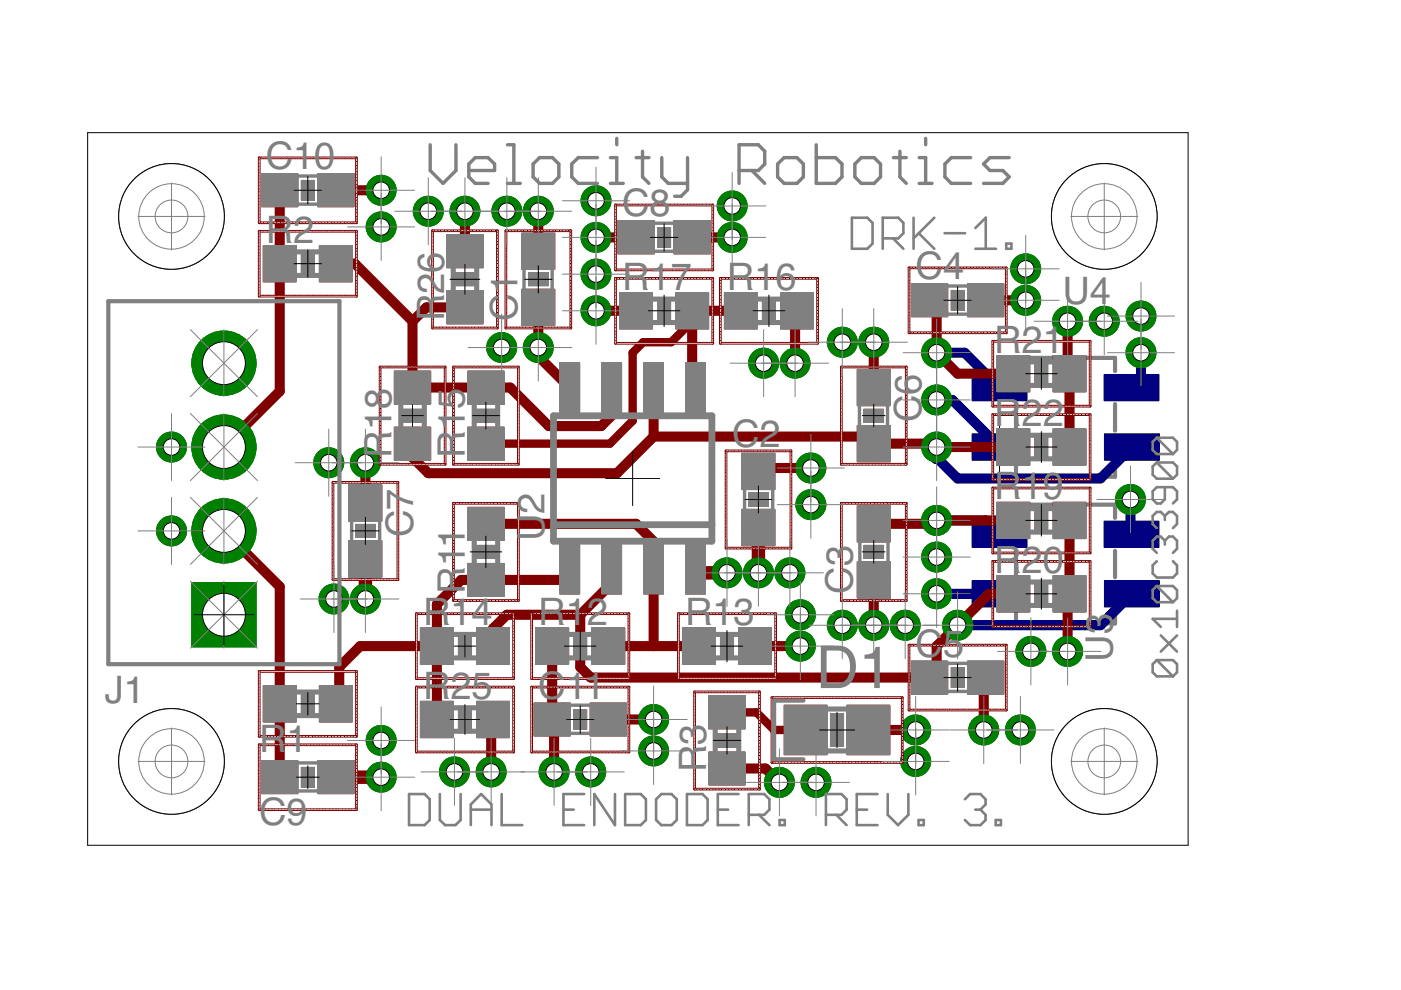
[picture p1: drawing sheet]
<svg xmlns="http://www.w3.org/2000/svg" width="297mm" height="210mm" viewBox="0 0 297 210" stroke-linecap="round" stroke-linejoin="round" font-family="sans-serif">
<defs><g id="words">
<text font-size="12.6" fill="#808080" x="173" y="145.9">D1</text>
<g font-size="8" fill="#808080">
<text x="56.4" y="35.9">C10</text>
<text x="131.9" y="45.9">C8</text>
<text x="56.4" y="51.5">R2</text>
<text x="194.1" y="59.2">C4</text>
<text x="131.9" y="61.5">R17</text>
<text x="154.1" y="61.5">R16</text>
<text x="225.2" y="64.4">U4</text>
<text x="94.1" y="68.1" transform="rotate(-90 94.1 68.1)">R26</text>
<text x="109.7" y="68.1" transform="rotate(-90 109.7 68.1)">C1</text>
<text x="210.8" y="74.8">R21</text>
<text x="195.4" y="83.7" transform="rotate(-90 195.4 83.7)">6</text>
<text x="195.4" y="89.5" transform="rotate(-90 195.4 89.5)">C</text>
<text x="155.2" y="94.8">C2</text>
<text x="210.8" y="90.3">R</text>
<text x="216.6" y="90.3">22</text>
<text x="83" y="97" transform="rotate(-90 83 97)">R18</text>
<text x="98.6" y="97" transform="rotate(-90 98.6 97)">R15</text>
<text x="210.8" y="105.9">R19</text>
<text x="87.6" y="114" transform="rotate(-90 87.6 114)">C7</text>
<text x="115.5" y="109" transform="rotate(-90 115.5 109)">2</text>
<text x="115.5" y="114.8" transform="rotate(-90 115.5 114.8)">U</text>
<text x="98.6" y="125.9" transform="rotate(-90 98.6 125.9)">R11</text>
<text x="180.8" y="125.9" transform="rotate(-90 180.8 125.9)">C3</text>
<text x="210.8" y="121.4">R</text>
<text x="216.6" y="121.4">20</text>
<text x="89.7" y="132.6">R14</text>
<text x="114.1" y="132.6">R1</text>
<text x="124.4" y="132.6">2</text>
<text x="145.2" y="132.6">R13</text>
<text x="194.1" y="139.2">C</text>
<text x="199.9" y="139.2">5</text>
<text x="235.9" y="140.3" transform="rotate(-90 235.9 140.3)">U3</text>
<text x="22.3" y="149">J1</text>
<text x="89.7" y="148.1">R25</text>
<text x="114.1" y="148.1">C11</text>
<text x="55" y="159.4">R</text>
<text x="60.8" y="159.4">1</text>
<text x="149.7" y="163.7" transform="rotate(-90 149.7 163.7)">R3</text>
<text x="55" y="174.9">C9</text>
</g>
</g></defs>
<path d="M206.2 94.8h11.5M211.9 89v11.5M208 125.9h7.8M211.9 122v7.8" fill="none" stroke="#000" stroke-width=".21"/>
<path d="M215.4 78.7l2.8-2.8h18.2v2.8M215.4 85.7v5.6M215.4 98.3v2.8h21v-2.8M236.4 85.7v5.6M215.4 116.8v5.6M215.4 109.8l2.8-2.8h18.2v2.8M236.4 116.8v5.6M215.4 129.4v2.8h21v-2.8" fill="none" stroke="#808080" stroke-width=".89"/>
<g fill="#808080" stroke="#808080" stroke-width=".21">
<path d="M206.1 123.1h11.6v5.6h-11.6z"/>
<path d="M234.2 123.1h11.6v5.6h-11.6z"/>
<path d="M234.1 110.5h11.6v5.6h-11.6z"/>
<path d="M206.1 110.5h11.6v5.6h-11.6z"/>
<path d="M206.1 92h11.6v5.6h-11.6z"/>
<path d="M234.2 92h11.6v5.6h-11.6z"/>
<path d="M234.1 79.4h11.6v5.6h-11.6z"/>
<path d="M206.1 79.4h11.6v5.6h-11.6z"/>
</g>
<g fill="#000080" stroke="#000080" stroke-width=".21">
<path d="M206.1 123.1h11.6v5.6h-11.6z"/>
<path d="M234.2 123.1h11.6v5.6h-11.6z"/>
<path d="M234.1 110.5h11.6v5.6h-11.6z"/>
<path d="M206.1 110.5h11.6v5.6h-11.6z"/>
<path d="M206.1 92h11.6v5.6h-11.6z"/>
<path d="M234.2 92h11.6v5.6h-11.6z"/>
<path d="M234.1 79.4h11.6v5.6h-11.6z"/>
<path d="M206.1 79.4h11.6v5.6h-11.6z"/>
</g>
<path d="M198.6 74.8h5.9l7.4 7.4M241.9 74.8v6.1l-1.1 1.1-.9 .2M198.6 84.8h3.3l10 10M240 94.8l-6.7 6.7h-30.3l-4.4-4.5M198.6 110.3h10.4l2.9 3M239.7 105.9v7.2l.2 .2M198.6 125.9h13.3M240 125.9l-6.7 6.7h-30.3" fill="none" stroke="#000080" stroke-width="2.1"/>
<path d="M198.6 94.8v2.2" fill="none" stroke="#000080" stroke-width="2.9"/>
<path d="M40.7 123.5h13.6v13.7h-13.6z" fill="#008000" stroke="#008000" stroke-width=".21"/>
<circle cx="47.5" cy="130.3" r="4.6" fill="#fff" stroke="#000" stroke-width=".21"/>
<circle cx="47.5" cy="112.6" r="6.8" fill="#008000" stroke="#008000" stroke-width=".21"/>
<circle cx="47.5" cy="112.6" r="4.6" fill="#fff" stroke="#000" stroke-width=".21"/>
<circle cx="47.5" cy="94.8" r="6.8" fill="#008000" stroke="#008000" stroke-width=".21"/>
<circle cx="47.5" cy="94.8" r="4.6" fill="#fff" stroke="#000" stroke-width=".21"/>
<circle cx="47.5" cy="77" r="6.8" fill="#008000" stroke="#008000" stroke-width=".21"/>
<circle cx="47.5" cy="77" r="4.6" fill="#fff" stroke="#000" stroke-width=".21"/>
<circle cx="217.5" cy="63.7" r="3.2" fill="#008000" stroke="#008000" stroke-width=".21"/>
<circle cx="217.5" cy="63.7" r="1.76" fill="#fff" stroke="#000" stroke-width=".21"/>
<circle cx="185.3" cy="72.6" r="3.2" fill="#008000" stroke="#008000" stroke-width=".21"/>
<circle cx="185.3" cy="72.6" r="1.76" fill="#fff" stroke="#000" stroke-width=".21"/>
<circle cx="185.3" cy="132.6" r="3.2" fill="#008000" stroke="#008000" stroke-width=".21"/>
<circle cx="185.3" cy="132.6" r="1.76" fill="#fff" stroke="#000" stroke-width=".21"/>
<circle cx="208.6" cy="154.8" r="3.2" fill="#008000" stroke="#008000" stroke-width=".21"/>
<circle cx="208.6" cy="154.8" r="1.76" fill="#fff" stroke="#000" stroke-width=".21"/>
<circle cx="169.7" cy="137" r="3.2" fill="#008000" stroke="#008000" stroke-width=".21"/>
<circle cx="169.7" cy="137" r="1.76" fill="#fff" stroke="#000" stroke-width=".21"/>
<circle cx="168.6" cy="77" r="3.2" fill="#008000" stroke="#008000" stroke-width=".21"/>
<circle cx="168.6" cy="77" r="1.76" fill="#fff" stroke="#000" stroke-width=".21"/>
<circle cx="114.1" cy="44.8" r="3.2" fill="#008000" stroke="#008000" stroke-width=".21"/>
<circle cx="114.1" cy="44.8" r="1.76" fill="#fff" stroke="#000" stroke-width=".21"/>
<circle cx="77.5" cy="127" r="3.2" fill="#008000" stroke="#008000" stroke-width=".21"/>
<circle cx="77.5" cy="127" r="1.76" fill="#fff" stroke="#000" stroke-width=".21"/>
<circle cx="155.2" cy="50.3" r="3.2" fill="#008000" stroke="#008000" stroke-width=".21"/>
<circle cx="155.2" cy="50.3" r="1.76" fill="#fff" stroke="#000" stroke-width=".21"/>
<circle cx="154.1" cy="121.5" r="3.2" fill="#008000" stroke="#008000" stroke-width=".21"/>
<circle cx="154.1" cy="121.5" r="1.76" fill="#fff" stroke="#000" stroke-width=".21"/>
<circle cx="160.8" cy="121.5" r="3.2" fill="#008000" stroke="#008000" stroke-width=".21"/>
<circle cx="160.8" cy="121.5" r="1.76" fill="#fff" stroke="#000" stroke-width=".21"/>
<circle cx="161.9" cy="77" r="3.2" fill="#008000" stroke="#008000" stroke-width=".21"/>
<circle cx="161.9" cy="77" r="1.76" fill="#fff" stroke="#000" stroke-width=".21"/>
<circle cx="178.6" cy="72.6" r="3.2" fill="#008000" stroke="#008000" stroke-width=".21"/>
<circle cx="178.6" cy="72.6" r="1.76" fill="#fff" stroke="#000" stroke-width=".21"/>
<circle cx="169.7" cy="130.3" r="3.2" fill="#008000" stroke="#008000" stroke-width=".21"/>
<circle cx="169.7" cy="130.3" r="1.76" fill="#fff" stroke="#000" stroke-width=".21"/>
<circle cx="178.6" cy="132.6" r="3.2" fill="#008000" stroke="#008000" stroke-width=".21"/>
<circle cx="178.6" cy="132.6" r="1.76" fill="#fff" stroke="#000" stroke-width=".21"/>
<circle cx="70.8" cy="127" r="3.2" fill="#008000" stroke="#008000" stroke-width=".21"/>
<circle cx="70.8" cy="127" r="1.76" fill="#fff" stroke="#000" stroke-width=".21"/>
<circle cx="107.5" cy="44.8" r="3.2" fill="#008000" stroke="#008000" stroke-width=".21"/>
<circle cx="107.5" cy="44.8" r="1.76" fill="#fff" stroke="#000" stroke-width=".21"/>
<circle cx="155.2" cy="43.7" r="3.2" fill="#008000" stroke="#008000" stroke-width=".21"/>
<circle cx="155.2" cy="43.7" r="1.76" fill="#fff" stroke="#000" stroke-width=".21"/>
<circle cx="217.5" cy="57" r="3.2" fill="#008000" stroke="#008000" stroke-width=".21"/>
<circle cx="217.5" cy="57" r="1.76" fill="#fff" stroke="#000" stroke-width=".21"/>
<circle cx="167.5" cy="121.5" r="3.2" fill="#008000" stroke="#008000" stroke-width=".21"/>
<circle cx="167.5" cy="121.5" r="1.76" fill="#fff" stroke="#000" stroke-width=".21"/>
<circle cx="198.6" cy="84.8" r="3.2" fill="#008000" stroke="#008000" stroke-width=".21"/>
<circle cx="198.6" cy="84.8" r="1.76" fill="#fff" stroke="#000" stroke-width=".21"/>
<circle cx="198.6" cy="125.9" r="3.2" fill="#008000" stroke="#008000" stroke-width=".21"/>
<circle cx="198.6" cy="125.9" r="1.76" fill="#fff" stroke="#000" stroke-width=".21"/>
<circle cx="191.9" cy="132.6" r="3.2" fill="#008000" stroke="#008000" stroke-width=".21"/>
<circle cx="191.9" cy="132.6" r="1.76" fill="#fff" stroke="#000" stroke-width=".21"/>
<circle cx="80.8" cy="164.8" r="3.2" fill="#008000" stroke="#008000" stroke-width=".21"/>
<circle cx="80.8" cy="164.8" r="1.76" fill="#fff" stroke="#000" stroke-width=".21"/>
<circle cx="80.8" cy="157" r="3.2" fill="#008000" stroke="#008000" stroke-width=".21"/>
<circle cx="80.8" cy="157" r="1.76" fill="#fff" stroke="#000" stroke-width=".21"/>
<circle cx="80.8" cy="40.3" r="3.2" fill="#008000" stroke="#008000" stroke-width=".21"/>
<circle cx="80.8" cy="40.3" r="1.76" fill="#fff" stroke="#000" stroke-width=".21"/>
<circle cx="80.8" cy="48.1" r="3.2" fill="#008000" stroke="#008000" stroke-width=".21"/>
<circle cx="80.8" cy="48.1" r="1.76" fill="#fff" stroke="#000" stroke-width=".21"/>
<circle cx="138.6" cy="152.5" r="3.2" fill="#008000" stroke="#008000" stroke-width=".21"/>
<circle cx="138.6" cy="152.5" r="1.76" fill="#fff" stroke="#000" stroke-width=".21"/>
<circle cx="138.6" cy="159.2" r="3.2" fill="#008000" stroke="#008000" stroke-width=".21"/>
<circle cx="138.6" cy="159.2" r="1.76" fill="#fff" stroke="#000" stroke-width=".21"/>
<circle cx="194.1" cy="154.8" r="3.2" fill="#008000" stroke="#008000" stroke-width=".21"/>
<circle cx="194.1" cy="154.8" r="1.76" fill="#fff" stroke="#000" stroke-width=".21"/>
<circle cx="194.1" cy="161.4" r="3.2" fill="#008000" stroke="#008000" stroke-width=".21"/>
<circle cx="194.1" cy="161.4" r="1.76" fill="#fff" stroke="#000" stroke-width=".21"/>
<circle cx="216.3" cy="154.8" r="3.2" fill="#008000" stroke="#008000" stroke-width=".21"/>
<circle cx="216.3" cy="154.8" r="1.76" fill="#fff" stroke="#000" stroke-width=".21"/>
<circle cx="171.9" cy="107" r="3.2" fill="#008000" stroke="#008000" stroke-width=".21"/>
<circle cx="171.9" cy="107" r="1.76" fill="#fff" stroke="#000" stroke-width=".21"/>
<circle cx="69.7" cy="98.1" r="3.2" fill="#008000" stroke="#008000" stroke-width=".21"/>
<circle cx="69.7" cy="98.1" r="1.76" fill="#fff" stroke="#000" stroke-width=".21"/>
<circle cx="36.4" cy="112.6" r="3.2" fill="#008000" stroke="#008000" stroke-width=".21"/>
<circle cx="36.4" cy="112.6" r="1.76" fill="#fff" stroke="#000" stroke-width=".21"/>
<circle cx="36.4" cy="94.8" r="3.2" fill="#008000" stroke="#008000" stroke-width=".21"/>
<circle cx="36.4" cy="94.8" r="1.76" fill="#fff" stroke="#000" stroke-width=".21"/>
<circle cx="241.9" cy="74.8" r="3.2" fill="#008000" stroke="#008000" stroke-width=".21"/>
<circle cx="241.9" cy="74.8" r="1.76" fill="#fff" stroke="#000" stroke-width=".21"/>
<circle cx="241.9" cy="67" r="3.2" fill="#008000" stroke="#008000" stroke-width=".21"/>
<circle cx="241.9" cy="67" r="1.76" fill="#fff" stroke="#000" stroke-width=".21"/>
<circle cx="234.1" cy="68.1" r="3.2" fill="#008000" stroke="#008000" stroke-width=".21"/>
<circle cx="234.1" cy="68.1" r="1.76" fill="#fff" stroke="#000" stroke-width=".21"/>
<circle cx="218.6" cy="138.1" r="3.2" fill="#008000" stroke="#008000" stroke-width=".21"/>
<circle cx="218.6" cy="138.1" r="1.76" fill="#fff" stroke="#000" stroke-width=".21"/>
<circle cx="239.7" cy="105.9" r="3.2" fill="#008000" stroke="#008000" stroke-width=".21"/>
<circle cx="239.7" cy="105.9" r="1.76" fill="#fff" stroke="#000" stroke-width=".21"/>
<circle cx="96.4" cy="163.7" r="3.2" fill="#008000" stroke="#008000" stroke-width=".21"/>
<circle cx="96.4" cy="163.7" r="1.76" fill="#fff" stroke="#000" stroke-width=".21"/>
<circle cx="125.2" cy="163.7" r="3.2" fill="#008000" stroke="#008000" stroke-width=".21"/>
<circle cx="125.2" cy="163.7" r="1.76" fill="#fff" stroke="#000" stroke-width=".21"/>
<circle cx="173" cy="165.9" r="3.2" fill="#008000" stroke="#008000" stroke-width=".21"/>
<circle cx="173" cy="165.9" r="1.76" fill="#fff" stroke="#000" stroke-width=".21"/>
<circle cx="90.8" cy="44.8" r="3.2" fill="#008000" stroke="#008000" stroke-width=".21"/>
<circle cx="90.8" cy="44.8" r="1.76" fill="#fff" stroke="#000" stroke-width=".21"/>
<circle cx="106.4" cy="73.7" r="3.2" fill="#008000" stroke="#008000" stroke-width=".21"/>
<circle cx="106.4" cy="73.7" r="1.76" fill="#fff" stroke="#000" stroke-width=".21"/>
<circle cx="126.4" cy="58.1" r="3.2" fill="#008000" stroke="#008000" stroke-width=".21"/>
<circle cx="126.4" cy="58.1" r="1.76" fill="#fff" stroke="#000" stroke-width=".21"/>
<circle cx="126.4" cy="42.6" r="3.2" fill="#008000" stroke="#008000" stroke-width=".21"/>
<circle cx="126.4" cy="42.6" r="1.76" fill="#fff" stroke="#000" stroke-width=".21"/>
<circle cx="198.6" cy="118.1" r="3.2" fill="#008000" stroke="#008000" stroke-width=".21"/>
<circle cx="198.6" cy="118.1" r="1.76" fill="#fff" stroke="#000" stroke-width=".21"/>
<circle cx="198.6" cy="110.3" r="3.2" fill="#008000" stroke="#008000" stroke-width=".21"/>
<circle cx="198.6" cy="110.3" r="1.76" fill="#fff" stroke="#000" stroke-width=".21"/>
<circle cx="203" cy="132.6" r="3.2" fill="#008000" stroke="#008000" stroke-width=".21"/>
<circle cx="203" cy="132.6" r="1.76" fill="#fff" stroke="#000" stroke-width=".21"/>
<circle cx="198.6" cy="74.8" r="3.2" fill="#008000" stroke="#008000" stroke-width=".21"/>
<circle cx="198.6" cy="74.8" r="1.76" fill="#fff" stroke="#000" stroke-width=".21"/>
<circle cx="198.6" cy="94.8" r="3.2" fill="#008000" stroke="#008000" stroke-width=".21"/>
<circle cx="198.6" cy="94.8" r="1.76" fill="#fff" stroke="#000" stroke-width=".21"/>
<circle cx="171.9" cy="99.2" r="3.2" fill="#008000" stroke="#008000" stroke-width=".21"/>
<circle cx="171.9" cy="99.2" r="1.76" fill="#fff" stroke="#000" stroke-width=".21"/>
<circle cx="226.4" cy="68.1" r="3.2" fill="#008000" stroke="#008000" stroke-width=".21"/>
<circle cx="226.4" cy="68.1" r="1.76" fill="#fff" stroke="#000" stroke-width=".21"/>
<circle cx="226.4" cy="138.1" r="3.2" fill="#008000" stroke="#008000" stroke-width=".21"/>
<circle cx="226.4" cy="138.1" r="1.76" fill="#fff" stroke="#000" stroke-width=".21"/>
<circle cx="77.5" cy="98.1" r="3.2" fill="#008000" stroke="#008000" stroke-width=".21"/>
<circle cx="77.5" cy="98.1" r="1.76" fill="#fff" stroke="#000" stroke-width=".21"/>
<circle cx="104.1" cy="163.7" r="3.2" fill="#008000" stroke="#008000" stroke-width=".21"/>
<circle cx="104.1" cy="163.7" r="1.76" fill="#fff" stroke="#000" stroke-width=".21"/>
<circle cx="117.5" cy="163.7" r="3.2" fill="#008000" stroke="#008000" stroke-width=".21"/>
<circle cx="117.5" cy="163.7" r="1.76" fill="#fff" stroke="#000" stroke-width=".21"/>
<circle cx="165.2" cy="165.9" r="3.2" fill="#008000" stroke="#008000" stroke-width=".21"/>
<circle cx="165.2" cy="165.9" r="1.76" fill="#fff" stroke="#000" stroke-width=".21"/>
<circle cx="98.6" cy="44.8" r="3.2" fill="#008000" stroke="#008000" stroke-width=".21"/>
<circle cx="98.6" cy="44.8" r="1.76" fill="#fff" stroke="#000" stroke-width=".21"/>
<circle cx="114.1" cy="73.7" r="3.2" fill="#008000" stroke="#008000" stroke-width=".21"/>
<circle cx="114.1" cy="73.7" r="1.76" fill="#fff" stroke="#000" stroke-width=".21"/>
<circle cx="126.4" cy="65.9" r="3.2" fill="#008000" stroke="#008000" stroke-width=".21"/>
<circle cx="126.4" cy="65.9" r="1.76" fill="#fff" stroke="#000" stroke-width=".21"/>
<circle cx="126.4" cy="50.3" r="3.2" fill="#008000" stroke="#008000" stroke-width=".21"/>
<circle cx="126.4" cy="50.3" r="1.76" fill="#fff" stroke="#000" stroke-width=".21"/>
<g fill="#800000" stroke="#800000" stroke-width=".21">
<path d="M157.3 96.1h7v7.7h-7z"/>
<path d="M157.3 108h7v7.7h-7z"/>
<path d="M99.2 119.5h7.7v6.9h-7.7z"/>
<path d="M99.2 107.6h7.7v7h-7.7z"/>
<path d="M113.6 133.1h7v7.7h-7z"/>
<path d="M125.5 133.1h7v7.7h-7z"/>
<path d="M144.7 133.1h7v7.7h-7z"/>
<path d="M156.6 133.1h7v7.7h-7z"/>
<path d="M89.1 133.1h7v7.7h-7z"/>
<path d="M101 133.1h7v7.7h-7z"/>
<path d="M99.2 78.7h7.7v7h-7.7z"/>
<path d="M99.2 90.6h7.7v7h-7.7z"/>
<path d="M153.6 62h7v7.7h-7z"/>
<path d="M165.5 62h7v7.7h-7z"/>
<path d="M131.4 62h6.9v7.7h-6.9z"/>
<path d="M143.3 62h6.9v7.7h-6.9z"/>
<path d="M83.6 78.7h7.7v7h-7.7z"/>
<path d="M83.6 90.6h7.7v7h-7.7z"/>
<path d="M211.3 106.5h7v7.7h-7z"/>
<path d="M223.3 106.5h7v7.7h-7z"/>
<path d="M211.3 122h7v7.8h-7z"/>
<path d="M223.3 122h7v7.8h-7z"/>
<path d="M211.3 75.4h7v7.7h-7z"/>
<path d="M223.3 75.4h7v7.7h-7z"/>
<path d="M211.3 90.9h7v7.7h-7z"/>
<path d="M223.3 90.9h7v7.7h-7z"/>
<path d="M127.6 115.4h4.2v10.5h-4.2z"/>
<path d="M127.6 77h4.2v10.5h-4.2z"/>
<path d="M118.7 115.4h4.2v10.5h-4.2z"/>
<path d="M136.5 115.4h4.2v10.5h-4.2z"/>
<path d="M145.4 115.4h4.2v10.5h-4.2z"/>
<path d="M118.7 77h4.2v10.5h-4.2z"/>
<path d="M136.5 77h4.2v10.5h-4.2z"/>
<path d="M145.4 77h4.2v10.5h-4.2z"/>
<path d="M89.1 148.7h7v7.7h-7z"/>
<path d="M101 148.7h7v7.7h-7z"/>
<path d="M94.7 61.7h7.7v7h-7.7z"/>
<path d="M94.7 49.8h7.7v7h-7.7z"/>
<path d="M110.6 61.3h7v7.7h-7z"/>
<path d="M110.6 49.4h7v7.7h-7z"/>
<path d="M181.8 107.2h6.9v7.7h-6.9z"/>
<path d="M181.8 119.1h6.9v7.7h-6.9z"/>
<path d="M193.2 60.2h7.7v7h-7.7z"/>
<path d="M205.1 60.2h7.7v7h-7.7z"/>
<path d="M193.2 140.2h7.7v7h-7.7z"/>
<path d="M205.1 140.2h7.7v7h-7.7z"/>
<path d="M181.8 90.2h6.9v7.7h-6.9z"/>
<path d="M181.8 78.3h6.9v7.7h-6.9z"/>
<path d="M74 102.8h7v7.7h-7z"/>
<path d="M74 114.7h7v7.7h-7z"/>
<path d="M131 46.8h7.7v7h-7.7z"/>
<path d="M142.9 46.8h7.7v7h-7.7z"/>
<path d="M55.8 145.4h7v7.7h-7z"/>
<path d="M67.7 145.4h7v7.7h-7z"/>
<path d="M55.8 52h7v7.8h-7z"/>
<path d="M67.7 52h7v7.8h-7z"/>
<path d="M55.5 161.3h7.7v7h-7.7z"/>
<path d="M67.4 161.3h7.7v7h-7.7z"/>
<path d="M55.5 36.9h7.7v6.9h-7.7z"/>
<path d="M67.4 36.9h7.7v6.9h-7.7z"/>
<path d="M113.2 149.1h7.7v6.9h-7.7z"/>
<path d="M125.1 149.1h7.7v6.9h-7.7z"/>
<path d="M150.3 159.4h7.7v7h-7.7z"/>
<path d="M150.3 147.6h7.7v6.9h-7.7z"/>
<path d="M166.3 149.5h9.1v10.5h-9.1z"/>
<path d="M179.6 149.5h9.1v10.5h-9.1z"/>
</g>
<g fill="none" stroke="#800000" stroke-width="2.1">
<path d="M59.3 40.3v42.7l-11.8 11.8M71.2 40.3h9.6M71.2 55.9h4l12.3 12.2M98.6 44.8v8.5M114.1 44.8v8.5M126.4 50.3h8.5M146.7 50.3h8.5M87.5 68.1v14.1h20.7l8.2 8.1h11.1l2.2-2.2v-5.9M98.6 65.2h-8.2l-2.9 2.9M114.1 65.2v10.3l6.7 6.7M126.4 65.9h8.5M157.1 65.9h-10.4v15.6l.8 .7"/>
<path d="M169 65.9l-.4 4.1v7M185.3 72.6v9.6M197.1 63.7l1.5 1.5v9.6l4.4 4.4h11.8M209 63.7h8.5M226.4 68.1v10.7l.4 .4v15.6M77.5 98.1v8.5M138.6 82.2v10.4M138.6 92.6l-7.8 7.7h-40l-3.3-3.3v-2.9M138.6 92.6h45.1M171.9 99.2h-10.4l-.7 .7M185.3 94.1h12.6l.7 .7h16.2M47.5 112.6l11.8 11.8v40.4"/>
<path d="M103 111.1h31.9l3.7 3.7v22.2M214.8 110.3h-16.2l-.7 .8h-12.6M226.8 110.3v15.6l-.4 .4v11.8M92.6 137h-16.2l-4.5 4.4v10.4l-.7-2.6M100.8 123h-3l-5.2 5.1v24.4M102.3 121.5l.7 1.5h17.8M117.1 137v15.5l.4 .5v10.7M123 130.3h-15.5l-3 3v3.7M129 137h19.2M129.7 123.7l-6.7 6.6M160.1 137h9.6M185.3 123v9.6"/>
<path d="M214.8 125.9h-5.1l-11.1 11.1v5.2l-1.5 1.5h-71.9l-2.2-2.3v-11.1M104.5 152.5l-.4 .5v10.7M129 152.5h9.6M184.1 154.8h10M209 143.7l-.4 .4v10.7M154.1 162.9h8.2l2.9 3"/>
</g>
<path d="M183.7 92.6l1.6 1.5M77.5 118.5v8.5M160.8 111.8v9.7M102.3 121.5l-1.5 1.5h2.2M120.8 120.7v2.3M129.7 120.7v3M147.5 120.7l.7 .8h5.9M71.2 164.8h9.6" fill="none" stroke="#800000" stroke-width="2.9"/>
<path d="M146.7 68.1l-4.4 4.5h-5.9l-2.3 2.2v14.4l-4.8 4.9h-26.3M154.1 151h6.3l3.7 3.8h6.7" fill="none" stroke="#800000" stroke-width="1.8"/>
<path d="M40.7 123.5h13.6v13.7h-13.6z" fill="#008000" stroke="#008000" stroke-width=".21"/>
<circle cx="47.5" cy="130.3" r="4.6" fill="#fff" stroke="#000" stroke-width=".21"/>
<circle cx="47.5" cy="112.6" r="6.8" fill="#008000" stroke="#008000" stroke-width=".21"/>
<circle cx="47.5" cy="112.6" r="4.6" fill="#fff" stroke="#000" stroke-width=".21"/>
<circle cx="47.5" cy="94.8" r="6.8" fill="#008000" stroke="#008000" stroke-width=".21"/>
<circle cx="47.5" cy="94.8" r="4.6" fill="#fff" stroke="#000" stroke-width=".21"/>
<circle cx="47.5" cy="77" r="6.8" fill="#008000" stroke="#008000" stroke-width=".21"/>
<circle cx="47.5" cy="77" r="4.6" fill="#fff" stroke="#000" stroke-width=".21"/>
<circle cx="217.5" cy="63.7" r="3.2" fill="#008000" stroke="#008000" stroke-width=".21"/>
<circle cx="217.5" cy="63.7" r="1.76" fill="#fff" stroke="#000" stroke-width=".21"/>
<circle cx="185.3" cy="72.6" r="3.2" fill="#008000" stroke="#008000" stroke-width=".21"/>
<circle cx="185.3" cy="72.6" r="1.76" fill="#fff" stroke="#000" stroke-width=".21"/>
<circle cx="185.3" cy="132.6" r="3.2" fill="#008000" stroke="#008000" stroke-width=".21"/>
<circle cx="185.3" cy="132.6" r="1.76" fill="#fff" stroke="#000" stroke-width=".21"/>
<circle cx="208.6" cy="154.8" r="3.2" fill="#008000" stroke="#008000" stroke-width=".21"/>
<circle cx="208.6" cy="154.8" r="1.76" fill="#fff" stroke="#000" stroke-width=".21"/>
<circle cx="169.7" cy="137" r="3.2" fill="#008000" stroke="#008000" stroke-width=".21"/>
<circle cx="169.7" cy="137" r="1.76" fill="#fff" stroke="#000" stroke-width=".21"/>
<circle cx="168.6" cy="77" r="3.2" fill="#008000" stroke="#008000" stroke-width=".21"/>
<circle cx="168.6" cy="77" r="1.76" fill="#fff" stroke="#000" stroke-width=".21"/>
<circle cx="114.1" cy="44.8" r="3.2" fill="#008000" stroke="#008000" stroke-width=".21"/>
<circle cx="114.1" cy="44.8" r="1.76" fill="#fff" stroke="#000" stroke-width=".21"/>
<circle cx="77.5" cy="127" r="3.2" fill="#008000" stroke="#008000" stroke-width=".21"/>
<circle cx="77.5" cy="127" r="1.76" fill="#fff" stroke="#000" stroke-width=".21"/>
<circle cx="155.2" cy="50.3" r="3.2" fill="#008000" stroke="#008000" stroke-width=".21"/>
<circle cx="155.2" cy="50.3" r="1.76" fill="#fff" stroke="#000" stroke-width=".21"/>
<circle cx="154.1" cy="121.5" r="3.2" fill="#008000" stroke="#008000" stroke-width=".21"/>
<circle cx="154.1" cy="121.5" r="1.76" fill="#fff" stroke="#000" stroke-width=".21"/>
<circle cx="160.8" cy="121.5" r="3.2" fill="#008000" stroke="#008000" stroke-width=".21"/>
<circle cx="160.8" cy="121.5" r="1.76" fill="#fff" stroke="#000" stroke-width=".21"/>
<circle cx="161.9" cy="77" r="3.2" fill="#008000" stroke="#008000" stroke-width=".21"/>
<circle cx="161.9" cy="77" r="1.76" fill="#fff" stroke="#000" stroke-width=".21"/>
<circle cx="178.6" cy="72.6" r="3.2" fill="#008000" stroke="#008000" stroke-width=".21"/>
<circle cx="178.6" cy="72.6" r="1.76" fill="#fff" stroke="#000" stroke-width=".21"/>
<circle cx="169.7" cy="130.3" r="3.2" fill="#008000" stroke="#008000" stroke-width=".21"/>
<circle cx="169.7" cy="130.3" r="1.76" fill="#fff" stroke="#000" stroke-width=".21"/>
<circle cx="178.6" cy="132.6" r="3.2" fill="#008000" stroke="#008000" stroke-width=".21"/>
<circle cx="178.6" cy="132.6" r="1.76" fill="#fff" stroke="#000" stroke-width=".21"/>
<circle cx="70.8" cy="127" r="3.2" fill="#008000" stroke="#008000" stroke-width=".21"/>
<circle cx="70.8" cy="127" r="1.76" fill="#fff" stroke="#000" stroke-width=".21"/>
<circle cx="107.5" cy="44.8" r="3.2" fill="#008000" stroke="#008000" stroke-width=".21"/>
<circle cx="107.5" cy="44.8" r="1.76" fill="#fff" stroke="#000" stroke-width=".21"/>
<circle cx="155.2" cy="43.7" r="3.2" fill="#008000" stroke="#008000" stroke-width=".21"/>
<circle cx="155.2" cy="43.7" r="1.76" fill="#fff" stroke="#000" stroke-width=".21"/>
<circle cx="217.5" cy="57" r="3.2" fill="#008000" stroke="#008000" stroke-width=".21"/>
<circle cx="217.5" cy="57" r="1.76" fill="#fff" stroke="#000" stroke-width=".21"/>
<circle cx="167.5" cy="121.5" r="3.2" fill="#008000" stroke="#008000" stroke-width=".21"/>
<circle cx="167.5" cy="121.5" r="1.76" fill="#fff" stroke="#000" stroke-width=".21"/>
<circle cx="198.6" cy="84.8" r="3.2" fill="#008000" stroke="#008000" stroke-width=".21"/>
<circle cx="198.6" cy="84.8" r="1.76" fill="#fff" stroke="#000" stroke-width=".21"/>
<circle cx="198.6" cy="125.9" r="3.2" fill="#008000" stroke="#008000" stroke-width=".21"/>
<circle cx="198.6" cy="125.9" r="1.76" fill="#fff" stroke="#000" stroke-width=".21"/>
<circle cx="191.9" cy="132.6" r="3.2" fill="#008000" stroke="#008000" stroke-width=".21"/>
<circle cx="191.9" cy="132.6" r="1.76" fill="#fff" stroke="#000" stroke-width=".21"/>
<circle cx="80.8" cy="164.8" r="3.2" fill="#008000" stroke="#008000" stroke-width=".21"/>
<circle cx="80.8" cy="164.8" r="1.76" fill="#fff" stroke="#000" stroke-width=".21"/>
<circle cx="80.8" cy="157" r="3.2" fill="#008000" stroke="#008000" stroke-width=".21"/>
<circle cx="80.8" cy="157" r="1.76" fill="#fff" stroke="#000" stroke-width=".21"/>
<circle cx="80.8" cy="40.3" r="3.2" fill="#008000" stroke="#008000" stroke-width=".21"/>
<circle cx="80.8" cy="40.3" r="1.76" fill="#fff" stroke="#000" stroke-width=".21"/>
<circle cx="80.8" cy="48.1" r="3.2" fill="#008000" stroke="#008000" stroke-width=".21"/>
<circle cx="80.8" cy="48.1" r="1.76" fill="#fff" stroke="#000" stroke-width=".21"/>
<circle cx="138.6" cy="152.5" r="3.2" fill="#008000" stroke="#008000" stroke-width=".21"/>
<circle cx="138.6" cy="152.5" r="1.76" fill="#fff" stroke="#000" stroke-width=".21"/>
<circle cx="138.6" cy="159.2" r="3.2" fill="#008000" stroke="#008000" stroke-width=".21"/>
<circle cx="138.6" cy="159.2" r="1.76" fill="#fff" stroke="#000" stroke-width=".21"/>
<circle cx="194.1" cy="154.8" r="3.2" fill="#008000" stroke="#008000" stroke-width=".21"/>
<circle cx="194.1" cy="154.8" r="1.76" fill="#fff" stroke="#000" stroke-width=".21"/>
<circle cx="194.1" cy="161.4" r="3.2" fill="#008000" stroke="#008000" stroke-width=".21"/>
<circle cx="194.1" cy="161.4" r="1.76" fill="#fff" stroke="#000" stroke-width=".21"/>
<circle cx="216.3" cy="154.8" r="3.2" fill="#008000" stroke="#008000" stroke-width=".21"/>
<circle cx="216.3" cy="154.8" r="1.76" fill="#fff" stroke="#000" stroke-width=".21"/>
<circle cx="171.9" cy="107" r="3.2" fill="#008000" stroke="#008000" stroke-width=".21"/>
<circle cx="171.9" cy="107" r="1.76" fill="#fff" stroke="#000" stroke-width=".21"/>
<circle cx="69.7" cy="98.1" r="3.2" fill="#008000" stroke="#008000" stroke-width=".21"/>
<circle cx="69.7" cy="98.1" r="1.76" fill="#fff" stroke="#000" stroke-width=".21"/>
<circle cx="36.4" cy="112.6" r="3.2" fill="#008000" stroke="#008000" stroke-width=".21"/>
<circle cx="36.4" cy="112.6" r="1.76" fill="#fff" stroke="#000" stroke-width=".21"/>
<circle cx="36.4" cy="94.8" r="3.2" fill="#008000" stroke="#008000" stroke-width=".21"/>
<circle cx="36.4" cy="94.8" r="1.76" fill="#fff" stroke="#000" stroke-width=".21"/>
<circle cx="241.9" cy="74.8" r="3.2" fill="#008000" stroke="#008000" stroke-width=".21"/>
<circle cx="241.9" cy="74.8" r="1.76" fill="#fff" stroke="#000" stroke-width=".21"/>
<circle cx="241.9" cy="67" r="3.2" fill="#008000" stroke="#008000" stroke-width=".21"/>
<circle cx="241.9" cy="67" r="1.76" fill="#fff" stroke="#000" stroke-width=".21"/>
<circle cx="234.1" cy="68.1" r="3.2" fill="#008000" stroke="#008000" stroke-width=".21"/>
<circle cx="234.1" cy="68.1" r="1.76" fill="#fff" stroke="#000" stroke-width=".21"/>
<circle cx="218.6" cy="138.1" r="3.2" fill="#008000" stroke="#008000" stroke-width=".21"/>
<circle cx="218.6" cy="138.1" r="1.76" fill="#fff" stroke="#000" stroke-width=".21"/>
<circle cx="239.7" cy="105.9" r="3.2" fill="#008000" stroke="#008000" stroke-width=".21"/>
<circle cx="239.7" cy="105.9" r="1.76" fill="#fff" stroke="#000" stroke-width=".21"/>
<circle cx="96.4" cy="163.7" r="3.2" fill="#008000" stroke="#008000" stroke-width=".21"/>
<circle cx="96.4" cy="163.7" r="1.76" fill="#fff" stroke="#000" stroke-width=".21"/>
<circle cx="125.2" cy="163.7" r="3.2" fill="#008000" stroke="#008000" stroke-width=".21"/>
<circle cx="125.2" cy="163.7" r="1.76" fill="#fff" stroke="#000" stroke-width=".21"/>
<circle cx="173" cy="165.9" r="3.2" fill="#008000" stroke="#008000" stroke-width=".21"/>
<circle cx="173" cy="165.9" r="1.76" fill="#fff" stroke="#000" stroke-width=".21"/>
<circle cx="90.8" cy="44.8" r="3.2" fill="#008000" stroke="#008000" stroke-width=".21"/>
<circle cx="90.8" cy="44.8" r="1.76" fill="#fff" stroke="#000" stroke-width=".21"/>
<circle cx="106.4" cy="73.7" r="3.2" fill="#008000" stroke="#008000" stroke-width=".21"/>
<circle cx="106.4" cy="73.7" r="1.76" fill="#fff" stroke="#000" stroke-width=".21"/>
<circle cx="126.4" cy="58.1" r="3.2" fill="#008000" stroke="#008000" stroke-width=".21"/>
<circle cx="126.4" cy="58.1" r="1.76" fill="#fff" stroke="#000" stroke-width=".21"/>
<circle cx="126.4" cy="42.6" r="3.2" fill="#008000" stroke="#008000" stroke-width=".21"/>
<circle cx="126.4" cy="42.6" r="1.76" fill="#fff" stroke="#000" stroke-width=".21"/>
<circle cx="198.6" cy="118.1" r="3.2" fill="#008000" stroke="#008000" stroke-width=".21"/>
<circle cx="198.6" cy="118.1" r="1.76" fill="#fff" stroke="#000" stroke-width=".21"/>
<circle cx="198.6" cy="110.3" r="3.2" fill="#008000" stroke="#008000" stroke-width=".21"/>
<circle cx="198.6" cy="110.3" r="1.76" fill="#fff" stroke="#000" stroke-width=".21"/>
<circle cx="203" cy="132.6" r="3.2" fill="#008000" stroke="#008000" stroke-width=".21"/>
<circle cx="203" cy="132.6" r="1.76" fill="#fff" stroke="#000" stroke-width=".21"/>
<circle cx="198.6" cy="74.8" r="3.2" fill="#008000" stroke="#008000" stroke-width=".21"/>
<circle cx="198.6" cy="74.8" r="1.76" fill="#fff" stroke="#000" stroke-width=".21"/>
<circle cx="198.6" cy="94.8" r="3.2" fill="#008000" stroke="#008000" stroke-width=".21"/>
<circle cx="198.6" cy="94.8" r="1.76" fill="#fff" stroke="#000" stroke-width=".21"/>
<circle cx="171.9" cy="99.2" r="3.2" fill="#008000" stroke="#008000" stroke-width=".21"/>
<circle cx="171.9" cy="99.2" r="1.76" fill="#fff" stroke="#000" stroke-width=".21"/>
<circle cx="226.4" cy="68.1" r="3.2" fill="#008000" stroke="#008000" stroke-width=".21"/>
<circle cx="226.4" cy="68.1" r="1.76" fill="#fff" stroke="#000" stroke-width=".21"/>
<circle cx="226.4" cy="138.1" r="3.2" fill="#008000" stroke="#008000" stroke-width=".21"/>
<circle cx="226.4" cy="138.1" r="1.76" fill="#fff" stroke="#000" stroke-width=".21"/>
<circle cx="77.5" cy="98.1" r="3.2" fill="#008000" stroke="#008000" stroke-width=".21"/>
<circle cx="77.5" cy="98.1" r="1.76" fill="#fff" stroke="#000" stroke-width=".21"/>
<circle cx="104.1" cy="163.7" r="3.2" fill="#008000" stroke="#008000" stroke-width=".21"/>
<circle cx="104.1" cy="163.7" r="1.76" fill="#fff" stroke="#000" stroke-width=".21"/>
<circle cx="117.5" cy="163.7" r="3.2" fill="#008000" stroke="#008000" stroke-width=".21"/>
<circle cx="117.5" cy="163.7" r="1.76" fill="#fff" stroke="#000" stroke-width=".21"/>
<circle cx="165.2" cy="165.9" r="3.2" fill="#008000" stroke="#008000" stroke-width=".21"/>
<circle cx="165.2" cy="165.9" r="1.76" fill="#fff" stroke="#000" stroke-width=".21"/>
<circle cx="98.6" cy="44.8" r="3.2" fill="#008000" stroke="#008000" stroke-width=".21"/>
<circle cx="98.6" cy="44.8" r="1.76" fill="#fff" stroke="#000" stroke-width=".21"/>
<circle cx="114.1" cy="73.7" r="3.2" fill="#008000" stroke="#008000" stroke-width=".21"/>
<circle cx="114.1" cy="73.7" r="1.76" fill="#fff" stroke="#000" stroke-width=".21"/>
<circle cx="126.4" cy="65.9" r="3.2" fill="#008000" stroke="#008000" stroke-width=".21"/>
<circle cx="126.4" cy="65.9" r="1.76" fill="#fff" stroke="#000" stroke-width=".21"/>
<circle cx="126.4" cy="50.3" r="3.2" fill="#008000" stroke="#008000" stroke-width=".21"/>
<circle cx="126.4" cy="50.3" r="1.76" fill="#fff" stroke="#000" stroke-width=".21"/>
<g fill="#800000" stroke="#800000" stroke-width=".21">
<path d="M167.5 95.5l.2-.1 .2 .2v20.6l-.2 .2-.2-.2z"/>
<path d="M153.8 116.1l13.9-.1 .2 .2-.2 .2h-13.8z"/>
<path d="M153.8 95.5l.2-.1 .1 .2v20.6l-.1 .2-.2-.2z"/>
<path d="M153.8 95.5l13.9-.1 .2 .2-.2 .2h-13.8z"/>
<path d="M96 106.6l.2-.1 .1 .2v20.7l-.1 .1-.2-.1z"/>
<path d="M96 106.6l13.9-.1 .2 .2-.2 .2h-13.8z"/>
<path d="M109.7 106.6l.2-.1 .2 .2v20.7l-.2 .1-.2-.1z"/>
<path d="M96 127.2l13.9-.1 .2 .3-.2 .1h-13.8z"/>
<path d="M112.6 130l20.8-.1 .1 .3-.1 .1h-20.7z"/>
<path d="M133.2 130l.2-.1 .1 .2v13.8l-.1 .2-.2-.2z"/>
<path d="M112.6 143.8l20.8-.1 .1 .2-.1 .2h-20.7z"/>
<path d="M112.6 130l.2-.1 .1 .2v13.8l-.1 .2-.3-.2z"/>
<path d="M143.7 130l20.8-.1 .1 .3-.1 .1h-20.7l-.1-.1z"/>
<path d="M164.3 130l.2-.1 .1 .2v13.8l-.1 .2-.2-.2z"/>
<path d="M143.7 143.8l20.8-.1 .1 .2-.1 .2h-20.7z"/>
<path d="M143.7 130l.3 .1v13.8l-.1 .2-.2-.2z"/>
<path d="M88.1 130l20.8-.1 .2 .3-.2 .1h-20.7z"/>
<path d="M108.8 130l.3 .1v13.8l-.2 .2-.2-.2z"/>
<path d="M88.2 143.7h20.7l.2 .2-.2 .2h-20.7l-.1-.2z"/>
<path d="M88.1 130l.2-.1 .2 .2v13.8l-.2 .2-.2-.2z"/>
<path d="M109.7 77.7l.2-.1 .2 .2v20.7l-.2 .1-.2-.1z"/>
<path d="M96 98.3h13.9l.2 .2-.2 .1h-13.8z"/>
<path d="M96 77.7l.2-.1 .1 .2v20.7l-.1 .1-.2-.1z"/>
<path d="M96 77.7l13.9-.1 .2 .3-.2 .1h-13.8z"/>
<path d="M152.6 58.9l20.8-.1 .1 .3-.1 .1h-20.7z"/>
<path d="M173.2 58.9l.2-.1 .1 .2v13.8l-.1 .2-.2-.2z"/>
<path d="M152.6 72.6h20.8l.1 .2-.1 .2h-20.7l-.2-.2z"/>
<path d="M152.6 58.9l.2-.1 .1 .2v13.8l-.1 .2-.3-.2z"/>
<path d="M130.3 58.9l20.9-.1 .1 .3-.1 .1h-20.7z"/>
<path d="M151 58.9l.2-.1 .1 .2v13.8l-.1 .2-.3-.2z"/>
<path d="M130.4 72.6h20.8l.1 .2-.1 .2h-20.7l-.2-.2z"/>
<path d="M130.3 58.9l.2-.1 .2 .2v13.8l-.2 .2-.2-.2z"/>
<path d="M94.3 77.7l.3 .1v20.7l-.2 .1-.2-.1z"/>
<path d="M80.4 98.3h14l.2 .2-.2 .1h-13.8z"/>
<path d="M80.4 77.7l.2-.1 .2 .2v20.7l-.2 .1-.2-.1z"/>
<path d="M80.4 77.7l14-.1 .2 .3-.2 .1h-13.8z"/>
<path d="M210.3 103.4l20.9-.1 .1 .2-.1 .2h-20.7z"/>
<path d="M231 103.4l.2-.1 .1 .1v13.9l-.1 .1-.3-.1z"/>
<path d="M210.3 117.1h20.9l.1 .2-.1 .1h-20.7z"/>
<path d="M210.3 103.4l.2-.1 .2 .1v13.9l-.2 .1-.2-.1z"/>
<path d="M210.3 118.9h20.9l.1 .2-.1 .1h-20.7z"/>
<path d="M231 118.9h.2l.1 .1v13.8l-.1 .2-.3-.2z"/>
<path d="M210.3 132.7l20.9-.1 .1 .2-.1 .2h-20.7z"/>
<path d="M210.3 118.9h.2l.2 .1v13.8l-.2 .2-.2-.2z"/>
<path d="M210.3 72.3l20.9-.1 .1 .2-.1 .1h-20.7z"/>
<path d="M231 72.3l.2-.1 .1 .1v13.8l-.1 .2-.3-.2z"/>
<path d="M210.3 86l20.9-.1 .1 .2-.1 .2h-20.7z"/>
<path d="M210.3 72.3l.2-.1 .2 .1v13.8l-.2 .2-.2-.2z"/>
<path d="M210.3 87.8l20.9-.1 .1 .2-.1 .2h-20.7z"/>
<path d="M231 87.8l.2-.1 .1 .2v13.8l-.1 .2-.3-.2z"/>
<path d="M210.3 101.6l20.9-.1 .1 .2-.1 .2h-20.7z"/>
<path d="M210.3 87.8l.2-.1 .2 .2v13.8l-.2 .2-.2-.2z"/>
<path d="M88.1 145.6l20.8-.1 .2 .2-.2 .2h-20.7z"/>
<path d="M108.8 145.5l.3 .1v13.9l-.2 .1-.2-.1z"/>
<path d="M88.1 159.3h20.8l.2 .2-.2 .1h-20.7z"/>
<path d="M88.1 145.6l.2-.1 .2 .1v13.9l-.2 .1-.2-.1z"/>
<path d="M91.5 48.8l.2-.1 .2 .2v20.7l-.2 .1-.2-.1z"/>
<path d="M91.5 48.8l14-.1 .1 .3-.1 .1h-13.8z"/>
<path d="M105.3 48.8l.2-.1 .1 .2v20.7l-.1 .1-.2-.1z"/>
<path d="M91.5 69.4h14l.1 .2-.1 .1h-13.8z"/>
<path d="M107.1 48.8l.2-.1 .1 .2v20.7l-.1 .1-.2-.1z"/>
<path d="M107.1 48.8l14-.1 .1 .3-.1 .1h-13.9z"/>
<path d="M120.9 48.8l.2-.1 .1 .2v20.7l-.1 .1-.3-.1z"/>
<path d="M107.1 69.4h14l.1 .2-.1 .1h-13.9z"/>
<path d="M192 106.6l.2-.1 .1 .2v20.7l-.1 .1-.2-.1z"/>
<path d="M178.2 127.2l14-.1 .1 .3-.1 .1h-13.8z"/>
<path d="M178.2 106.6l.2-.1 .2 .2v20.7l-.2 .1-.2-.1z"/>
<path d="M178.2 106.6l14-.1 .1 .2-.1 .2h-13.8z"/>
<path d="M192.6 56.7l20.8-.1 .1 .2-.1 .2h-20.7z"/>
<path d="M213.2 56.7l.2-.1 .1 .2v13.8l-.1 .1-.2-.1z"/>
<path d="M192.6 70.4h20.8l.1 .2-.1 .1h-20.7l-.1-.1z"/>
<path d="M192.6 56.7l.2-.1 .1 .2v13.8l-.1 .1-.2-.1z"/>
<path d="M192.6 136.6h20.8l.1 .2-.1 .2h-20.7l-.1-.2z"/>
<path d="M213.2 136.7l.2-.1 .1 .2v13.8l-.1 .1-.2-.1z"/>
<path d="M192.6 150.5l20.8-.1 .1 .2-.1 .1h-20.7z"/>
<path d="M192.6 136.6l.3 .2v13.8l-.1 .1-.2-.1z"/>
<path d="M178.2 77.7l.2-.1 .2 .2v20.7l-.2 .1-.2-.1z"/>
<path d="M178.2 77.7l14-.1 .1 .3-.1 .1h-13.8z"/>
<path d="M192 77.7l.2-.1 .1 .2v20.7l-.1 .1-.2-.1z"/>
<path d="M178.2 98.3h14l.1 .2-.1 .1h-13.8z"/>
<path d="M84.2 102.2l.2-.1 .1 .1v20.7l-.1 .2-.2-.2z"/>
<path d="M70.4 122.8l14-.1 .1 .2-.1 .2h-13.8z"/>
<path d="M70.4 102.2l.2-.1 .2 .1v20.7l-.2 .2-.2-.2z"/>
<path d="M70.4 102.2l14-.1 .1 .2-.1 .1h-13.8z"/>
<path d="M130.3 43.4l20.9-.1 .1 .2-.1 .1h-20.7z"/>
<path d="M151 43.4l.2-.1 .1 .1v13.9l-.1 .1-.3-.1z"/>
<path d="M130.4 57.1l20.8-.1 .1 .3-.1 .1h-20.7l-.2-.1z"/>
<path d="M130.3 43.4l.2-.1 .2 .1v13.9l-.2 .1-.2-.1z"/>
<path d="M54.8 142.3l20.8-.1 .2 .2-.2 .1h-20.7z"/>
<path d="M75.4 142.3l.2-.1 .2 .1v13.8l-.2 .2-.2-.2z"/>
<path d="M54.8 156l20.8-.1 .2 .2-.2 .2h-20.7z"/>
<path d="M54.8 142.3l.2-.1 .1 .1v13.8l-.1 .2-.2-.2z"/>
<path d="M54.8 48.9h20.8l.2 .2-.2 .1h-20.7z"/>
<path d="M75.4 48.9h.2l.2 .1v13.8l-.2 .2-.2-.2z"/>
<path d="M54.8 62.7l20.8-.1 .2 .2-.2 .2h-20.7z"/>
<path d="M54.8 48.9h.2l.1 .1v13.8l-.1 .2-.2-.2z"/>
<path d="M54.9 157.8l20.7-.1 .2 .2-.2 .2h-20.7l-.1-.2z"/>
<path d="M75.5 157.8l.3 .1v13.8l-.2 .2-.2-.2z"/>
<path d="M54.8 171.6l20.8-.1 .2 .2-.2 .2h-20.7z"/>
<path d="M54.9 157.8l.2 .1v13.8l-.1 .2-.2-.2z"/>
<path d="M54.8 33.4l20.8-.1 .2 .2-.2 .2h-20.7z"/>
<path d="M75.4 33.4l.2-.1 .2 .1v13.9l-.2 .1-.2-.1z"/>
<path d="M54.8 47.1h20.8l.2 .2-.2 .1h-20.7z"/>
<path d="M54.8 33.4l.2-.1 .1 .1v13.9l-.1 .1-.2-.1z"/>
<path d="M112.6 145.6l20.8-.1 .1 .2-.1 .2h-20.7z"/>
<path d="M133.2 145.6l.2-.1 .1 .1v13.9l-.1 .1-.2-.1z"/>
<path d="M112.6 159.3h20.8l.1 .2-.1 .1h-20.7z"/>
<path d="M112.6 145.6l.2-.1 .1 .1v13.9l-.1 .1-.3-.1z"/>
<path d="M147.1 146.6l.2-.1 .1 .2v20.6l-.1 .2-.2-.2z"/>
<path d="M147.1 146.6l14-.1 .1 .2-.1 .2h-13.9z"/>
<path d="M160.9 146.6l.2-.1 .1 .2v20.6l-.1 .2-.3-.2z"/>
<path d="M147.1 167.2l14-.1 .1 .2-.1 .2h-13.9z"/>
<path d="M163.5 147.8l27.8-.1 .2 .2-.2 .2h-27.7z"/>
<path d="M191.1 147.8l.2-.1 .2 .2v13.8l-.2 .1-.2-.1z"/>
<path d="M163.5 161.6l27.8-.1 .2 .2-.2 .1h-27.7z"/>
<path d="M163.5 147.8l.2-.1 .2 .2v13.8l-.2 .1-.2-.1z"/>
</g>
<g fill="#808080" stroke="#808080" stroke-width=".21">
<path d="M157.3 96.1h7v7.7h-7z"/>
<path d="M157.3 108h7v7.7h-7z"/>
<path d="M99.2 119.5h7.7v6.9h-7.7z"/>
<path d="M99.2 107.6h7.7v7h-7.7z"/>
<path d="M113.6 133.1h7v7.7h-7z"/>
<path d="M125.5 133.1h7v7.7h-7z"/>
<path d="M144.7 133.1h7v7.7h-7z"/>
<path d="M156.6 133.1h7v7.7h-7z"/>
<path d="M89.1 133.1h7v7.7h-7z"/>
<path d="M101 133.1h7v7.7h-7z"/>
<path d="M99.2 78.7h7.7v7h-7.7z"/>
<path d="M99.2 90.6h7.7v7h-7.7z"/>
<path d="M153.6 62h7v7.7h-7z"/>
<path d="M165.5 62h7v7.7h-7z"/>
<path d="M131.4 62h6.9v7.7h-6.9z"/>
<path d="M143.3 62h6.9v7.7h-6.9z"/>
<path d="M83.6 78.7h7.7v7h-7.7z"/>
<path d="M83.6 90.6h7.7v7h-7.7z"/>
<path d="M211.3 106.5h7v7.7h-7z"/>
<path d="M223.3 106.5h7v7.7h-7z"/>
<path d="M211.3 122h7v7.8h-7z"/>
<path d="M223.3 122h7v7.8h-7z"/>
<path d="M211.3 75.4h7v7.7h-7z"/>
<path d="M223.3 75.4h7v7.7h-7z"/>
<path d="M211.3 90.9h7v7.7h-7z"/>
<path d="M223.3 90.9h7v7.7h-7z"/>
<path d="M127.6 115.4h4.2v10.5h-4.2z"/>
<path d="M127.6 77h4.2v10.5h-4.2z"/>
<path d="M118.7 115.4h4.2v10.5h-4.2z"/>
<path d="M136.5 115.4h4.2v10.5h-4.2z"/>
<path d="M145.4 115.4h4.2v10.5h-4.2z"/>
<path d="M118.7 77h4.2v10.5h-4.2z"/>
<path d="M136.5 77h4.2v10.5h-4.2z"/>
<path d="M145.4 77h4.2v10.5h-4.2z"/>
<path d="M89.1 148.7h7v7.7h-7z"/>
<path d="M101 148.7h7v7.7h-7z"/>
<path d="M94.7 61.7h7.7v7h-7.7z"/>
<path d="M94.7 49.8h7.7v7h-7.7z"/>
<path d="M110.6 61.3h7v7.7h-7z"/>
<path d="M110.6 49.4h7v7.7h-7z"/>
<path d="M181.8 107.2h6.9v7.7h-6.9z"/>
<path d="M181.8 119.1h6.9v7.7h-6.9z"/>
<path d="M193.2 60.2h7.7v7h-7.7z"/>
<path d="M205.1 60.2h7.7v7h-7.7z"/>
<path d="M193.2 140.2h7.7v7h-7.7z"/>
<path d="M205.1 140.2h7.7v7h-7.7z"/>
<path d="M181.8 90.2h6.9v7.7h-6.9z"/>
<path d="M181.8 78.3h6.9v7.7h-6.9z"/>
<path d="M74 102.8h7v7.7h-7z"/>
<path d="M74 114.7h7v7.7h-7z"/>
<path d="M131 46.8h7.7v7h-7.7z"/>
<path d="M142.9 46.8h7.7v7h-7.7z"/>
<path d="M55.8 145.4h7v7.7h-7z"/>
<path d="M67.7 145.4h7v7.7h-7z"/>
<path d="M55.8 52h7v7.8h-7z"/>
<path d="M67.7 52h7v7.8h-7z"/>
<path d="M55.5 161.3h7.7v7h-7.7z"/>
<path d="M67.4 161.3h7.7v7h-7.7z"/>
<path d="M55.5 36.9h7.7v6.9h-7.7z"/>
<path d="M67.4 36.9h7.7v6.9h-7.7z"/>
<path d="M113.2 149.1h7.7v6.9h-7.7z"/>
<path d="M125.1 149.1h7.7v6.9h-7.7z"/>
<path d="M150.3 159.4h7.7v7h-7.7z"/>
<path d="M150.3 147.6h7.7v6.9h-7.7z"/>
<path d="M166.3 149.5h9.1v10.5h-9.1z"/>
<path d="M179.6 149.5h9.1v10.5h-9.1z"/>
<path d="M158.7 104.5h4.2v2.8h-4.2z"/>
<path d="M100.2 115.6h5.6v2.8h-5.6z"/>
<path d="M121.6 134.2h2.8v5.6h-2.8z"/>
<path d="M152.7 134.2h2.8v5.6h-2.8z"/>
<path d="M97.2 134.2h2.8v5.6h-2.8z"/>
<path d="M100.2 86.7h5.6v2.8h-5.6z"/>
<path d="M161.6 63.1h2.8v5.6h-2.8z"/>
<path d="M139.4 63.1h2.8v5.6h-2.8z"/>
<path d="M84.7 86.7h5.6v2.8h-5.6z"/>
<path d="M219.4 107.5h2.8v5.6h-2.8z"/>
<path d="M219.4 123.1h2.8v5.6h-2.8z"/>
<path d="M219.4 76.4h2.8v5.6h-2.8z"/>
<path d="M219.4 92h2.8v5.6h-2.8z"/>
<path d="M97.2 149.8h2.8v5.5h-2.8z"/>
<path d="M95.8 57.8h5.6v2.8h-5.6z"/>
<path d="M112 57.8h4.2v2.8h-4.2z"/>
<path d="M183.2 115.6h4.1v2.8h-4.1z"/>
<path d="M201.6 61.6h2.8v4.2h-2.8z"/>
<path d="M201.6 141.6h2.8v4.2h-2.8z"/>
<path d="M183.2 86.7h4.1v2.8h-4.1z"/>
<path d="M75.4 111.2h4.2v2.8h-4.2z"/>
<path d="M139.4 48.2h2.8v4.2h-2.8z"/>
<path d="M63.9 146.4h2.8v5.6h-2.8z"/>
<path d="M63.9 53.1h2.8v5.6h-2.8z"/>
<path d="M63.9 162.7h2.8v4.2h-2.8z"/>
<path d="M63.9 38.2h2.8v4.2h-2.8z"/>
<path d="M121.6 150.5h2.8v4.1h-2.8z"/>
<path d="M151.3 155.6h5.6v2.8h-5.6z"/>
<path d="M176.1 151.3h2.8v7h-2.8z"/>
<path d="M157.5 100h6.7v3.5h-6.7z"/>
<path d="M157.5 108.2h6.7v3.5h-6.7z"/>
<path d="M100 111.1h6v2.9h-6z"/>
<path d="M100 120h6v2.9h-6z"/>
<path d="M126 134h2.9v6h-2.9z"/>
<path d="M117.2 134h2.8v6h-2.8z"/>
<path d="M157.2 134h2.8v6h-2.8z"/>
<path d="M148.3 134h2.8v6h-2.8z"/>
<path d="M101.6 134h2.8v6h-2.8z"/>
<path d="M92.7 134h2.8v6h-2.8z"/>
<path d="M100 91.1h6v2.9h-6z"/>
<path d="M100 82.3h6v2.8h-6z"/>
<path d="M166.1 62.9h2.8v6h-2.8z"/>
<path d="M157.2 62.9h2.8v6h-2.8z"/>
<path d="M143.8 62.9h2.9v6h-2.9z"/>
<path d="M134.9 62.9h2.9v6h-2.9z"/>
<path d="M84.4 91.1h6.1v2.9h-6.1z"/>
<path d="M84.4 82.3h6.1v2.8h-6.1z"/>
<path d="M223.8 107.3h2.9v6.1h-2.9z"/>
<path d="M214.9 107.3h2.9v6.1h-2.9z"/>
<path d="M223.8 122.9h2.9v6h-2.9z"/>
<path d="M214.9 122.9h2.9v6h-2.9z"/>
<path d="M223.8 76.2h2.9v6.1h-2.9z"/>
<path d="M214.9 76.2h2.9v6.1h-2.9z"/>
<path d="M223.8 91.8h2.9v6h-2.9z"/>
<path d="M214.9 91.8h2.9v6h-2.9z"/>
<path d="M119.1 115.4h3.4v7.7h-3.4z"/>
<path d="M128 115.4h3.4v7.7h-3.4z"/>
<path d="M136.9 115.4h3.4v7.7h-3.4z"/>
<path d="M145.8 115.4h3.4v7.7h-3.4z"/>
<path d="M145.8 79.8h3.4v7.7h-3.4z"/>
<path d="M136.9 79.8h3.4v7.7h-3.4z"/>
<path d="M128 79.8h3.4v7.7h-3.4z"/>
<path d="M119.1 79.8h3.4v7.7h-3.4z"/>
<path d="M101.6 149.5h2.8v6.1h-2.8z"/>
<path d="M92.7 149.5h2.8v6.1h-2.8z"/>
<path d="M95.5 53.4h6.1v2.8h-6.1z"/>
<path d="M95.5 62.3h6.1v2.8h-6.1z"/>
<path d="M110.8 61.6h6.6v3.5h-6.6z"/>
<path d="M110.8 53.4h6.6v3.5h-6.6z"/>
<path d="M181.9 111.1h6.7v3.5h-6.7z"/>
<path d="M181.9 119.3h6.7v3.5h-6.7z"/>
<path d="M197.1 60.3h3.6v6.7h-3.6z"/>
<path d="M205.3 60.3h3.5v6.7h-3.5z"/>
<path d="M197.1 140.3h3.6v6.7h-3.6z"/>
<path d="M205.3 140.3h3.5v6.7h-3.5z"/>
<path d="M181.9 90.5h6.6v3.5h-6.6z"/>
<path d="M181.9 82.3h6.6v3.5h-6.6z"/>
<path d="M74.2 106.7h6.6v3.5h-6.6z"/>
<path d="M74.2 114.9h6.6v3.5h-6.6z"/>
<path d="M134.9 47h3.6v6.6h-3.6z"/>
<path d="M143.1 47h3.5v6.6h-3.5z"/>
<path d="M68.3 146.2h2.8v6.1h-2.8z"/>
<path d="M59.4 146.2h2.8v6.1h-2.8z"/>
<path d="M68.3 52.9h2.8v6h-2.8z"/>
<path d="M59.4 52.9h2.8v6h-2.8z"/>
<path d="M59.4 161.4h3.5v6.7h-3.5z"/>
<path d="M67.6 161.4h3.5v6.7h-3.5z"/>
<path d="M59.4 37h3.5v6.6h-3.5z"/>
<path d="M67.6 37h3.5v6.6h-3.5z"/>
<path d="M117.2 149.2h3.5v6.7h-3.5z"/>
<path d="M125.3 149.2h3.5v6.7h-3.5z"/>
<path d="M151.1 151.1h6.1v2.9h-6.1z"/>
<path d="M151.1 160h6.1v2.9h-6.1z"/>
<path d="M180.3 149.9h4.5v9.8h-4.5z"/>
<path d="M170 149.9h4.5v9.8h-4.5z"/>
</g>
<g fill="none" stroke="#808080" stroke-width=".21">
<path d="M80.8 33.2v22M90.8 37.7v14.2M98.6 37.7v14.2M107.5 37.7v14.2M114.1 37.7v14.2M126.4 35.5v37.5M155.2 36.6v20.8M73.7 40.3h14.2M73.7 48.1h14.2M83.7 44.8h37.5M119.3 50.3h14.2M119.3 58.1h14.2"/>
<path d="M119.3 42.6h14.2M148.1 50.3h14.2M148.1 43.7h14.2M210.4 57h14.2M217.5 49.9v20.9M241.9 59.9v22M40.4 69.9l14.2 14.2M47.5 69.9v14.2M54.6 69.9l-14.2 14.2M99.3 73.7h21.9M106.4 66.6v14.2M114.1 66.6v14.2"/>
<path d="M119.3 65.9h14.2M154.8 77h20.9M161.9 69.9v14.2M168.6 69.9v14.2M171.5 72.6h20.9M178.6 65.4v14.3M185.3 65.4v14.3M191.5 74.8h14.2M198.6 67.7v34.2M210.4 63.7h14.2M219.2 68.1h22M226.4 61v14.2"/>
<path d="M234.1 61v14.2M234.8 74.8h14.2M234.8 67h14.2M29.3 94.8h14.2M36.4 87.7v14.2M40.4 87.7l14.2 14.2M47.5 87.7v14.2M54.6 87.7l-14.2 14.2M62.6 98.1h22M69.7 91v14.2M77.5 91v14.2M164.8 99.2h14.2"/>
<path d="M171.9 92.1v22M191.5 84.8h14.2M191.5 94.8h14.2M239.7 98.8v14.2M29.3 112.6h14.2M36.4 105.5v14.2M40.4 105.5l14.2 14.2M47.5 105.5v14.2M54.6 105.5l-14.2 14.2M70.8 119.9v14.2M77.5 119.9v14.2M154.1 114.3v14.3"/>
<path d="M160.8 114.3v14.3M164.8 107h14.2M167.5 114.3v14.3M191.5 118.1h14.2M191.5 110.3h14.2M198.6 103.2v29.8M232.6 105.9h14.2M40.4 123.2l14.2 14.2M47.5 123.2v14.2M54.6 123.2l-14.2 14.2M63.7 127h20.9M147 121.5h27.6"/>
<path d="M162.6 137h14.2M162.6 130.3h14.2M169.7 123.2v20.9M171.5 132.6h38.6M178.6 125.5v14.2M185.3 125.5v14.2M191.5 125.9h14.2M191.9 125.5v14.2M203 125.5v14.2M211.5 138.1h22M218.6 131v14.2M226.4 131v14.2"/>
<path d="M73.7 157h14.2M80.8 149.9v22M96.4 156.5v14.3M104.1 156.5v14.3M117.5 156.5v14.3M125.2 156.5v14.3M131.5 152.5h14.2M131.5 159.2h14.2M138.6 145.4v20.9M165.2 158.8v14.2M173 158.8v14.2M187 154.8h14.3"/>
<path d="M194.1 147.7v20.9M201.5 154.8h22M208.6 147.7v14.2M216.3 147.7v14.2M73.7 164.8h14.2M89.2 163.7h43.2M158.1 165.9h22M187 161.4h14.3"/>
</g>
<g fill="none" stroke="#808080" stroke-width=".72">
<path d="M62.8 37.3h4.9M91.2 30.7v5.5l2.7 2.7 2.8-2.7v-5.5M99.4 36.2h5.5v-1.4l-1.4-1.4h-2.7l-1.4 1.4v2.7l1.4 1.4h2.7M107.6 38.9h2.7M107.6 30.7h1.3v8.2M113 34.8l1.4-1.4h2.7l1.4 1.4v2.7l-1.4 1.4h-2.7l-1.4-1.4zM126.7 33.4h-4.1l-1.4 1.4v2.7l1.4 1.4h4.1M129.4 38.9h2.7M129.4 33.4h1.4v5.5M130.8 29.3v1.4M134.9 33.4h2.7M136.2 32.1v5.4l1.4 1.4"/>
<path d="M140.3 33.4v4.1l1.4 1.4h4.1M145.8 33.4v6.8l-1.4 1.4h-1.4M156.7 36.2h4.1l1.3-1.4v-2.7l-1.3-1.4h-4.1v8.2M159.4 36.2l2.7 2.7M164.9 34.8l1.3-1.4h2.8l1.3 1.4v2.7l-1.3 1.4h-2.8l-1.3-1.4zM173.1 30.7v8.2h4l1.4-1.4v-2.7l-1.4-1.4h-4M181.3 34.8l1.3-1.4h2.7l1.4 1.4v2.7l-1.4 1.4h-2.7l-1.3-1.4zM189.4 33.4h2.8M190.8 32.1v5.4l1.4 1.4M194.9 38.9h2.7M194.9 33.4h1.4v5.5M196.3 29.3v1.4"/>
<path d="M205.8 33.4h-4.1l-1.4 1.4v2.7l1.4 1.4h4.1M214 33.4h-4.1l-1.4 1.4 1.4 1.4h2.7l1.4 1.3-1.4 1.4h-4.1M62.8 43.3h4.9M111.1 56.7v5M117.1 56.7v5M138.3 47.3h5M138.3 53.3h5M200.5 60.6h5M200.5 66.6h5M182.2 85.6v5M188.2 85.6v5M74.5 110.1v4.9"/>
<path d="M80.5 110.1v4.9M157.9 103.4v5M163.8 103.4v5M182.3 114.5v5M188.3 114.5v5M120.5 149.5h5M120.5 155.5h5M200.5 140.7h5M200.5 146.6h5M62.8 161.8h4.9M62.8 167.7h4.9"/>
</g>
<g fill="none" stroke="#808080" stroke-width=".55">
<path d="M180.6 46.2h3.3l1.1 1.1v4.3l-1.1 1.1h-3.3zM187.2 50.5h3.3l1-1.1v-2.1l-1-1.1h-3.3v6.5M189.4 50.5l2.1 2.2M193.7 46.2v6.5M194.8 49.4l3.3 3.3M198.1 46.2l-4.4 4.3M200.3 49.4h4.3M206.8 52.7h4.4M206.8 48.3l2.2-2.1v6.5M213.3 51.6h1.1v1.1h-1.1zM245.3 92.8l-.9 .9v1.7l.9 .9h3.4M245.3 98.1l-.9 .8v1.7l.9 .9h3.4"/>
<path d="M245.3 92.8h3.4l.9 .9v1.7l-.9 .9M245.3 98.1h3.4l.9 .8v1.7l-.9 .9M245.3 98.1l3.4 3.4M245.3 92.8l3.4 3.5M245.3 119l-.9 .9v1.7l.9 .8h3.4l.9-.8v-1.7l-.9-.9M247 103.3v2.6l-.9 .8h-.8l-.9-.8v-1.7l.9-.9h3.4l.9 .9v1.7l-.9 .8M247 109.4l-.9-.9h-.8l-.9 .9v1.7l.9 .9M247 114.6l-.9-.8h-.8l-.9 .8v1.8l.9 .8M247 109.4l.8-.9h.9l.9 .9v1.7l-.9 .9M247 114.6l.8-.8h.9l.9 .8v1.8l-.9 .8M247 109.4v.9M247 114.6v.9"/>
<path d="M245.3 140l-.9 .8v1.7l.9 .9h3.4M245.3 124.2l-.9 .9v1.7l.9 .9h3.4M245.3 140h3.4l.9 .8v1.7l-.9 .9M245.3 124.2h3.4l.9 .9v1.7l-.9 .9M245.3 140l3.4 3.4M245.3 124.2l3.4 3.5M246.1 134.7l3.5 3.5M249.6 129.5v3.4M249.6 134.7l-3.5 3.5M249.6 131.2h-5.2l1.7 1.7M86.7 168.4h3.3l1.1 1.1v4.4l-1.1 1h-3.3zM93.3 168.4v5.5l1.1 1h2.2l1.1-1v-5.5"/>
<path d="M99.8 174.9v-4.3l2.2-2.2 2.2 2.2v4.3M99.8 171.7h4.4M106.4 168.4v6.5h4.3M119.5 171.7h2.1M123.8 168.4h-4.3v6.5h4.3M130.4 168.4v6.5l-4.4-6.5v6.5M132.5 168.4h3.3l1.1 1.1v4.4l-1.1 1h-3.3zM139.1 169.5l1.1-1.1h2.2l1.1 1.1v4.4l-1.1 1h-2.2l-1.1-1zM145.6 168.4h3.3l1.1 1.1v4.4l-1.1 1h-3.3zM152.2 171.7h2.2M156.6 168.4h-4.4v6.5h4.4M158.7 172.8h3.3l1.1-1.1v-2.2l-1.1-1.1h-3.3v6.5"/>
<path d="M160.9 172.8l2.2 2.1M165.3 173.9h1.1v1h-1.1zM175.1 172.8h3.3l1.1-1.1v-2.2l-1.1-1.1h-3.3v6.5M177.3 172.8l2.2 2.1M181.7 171.7h2.2M186.1 168.4h-4.4v6.5h4.4M188.2 168.4v4.4l2.2 2.1 2.2-2.1v-4.4M194.8 173.9h1.1v1h-1.1zM204.6 169.5l1.1-1.1h2.2l1.1 1.1v1.1l-1.1 1.1M206.8 171.7h1.1M207.9 171.7l1.1 1.1v1.1l-1.1 1h-2.2l-1.1-1M211.1 173.9h1.1v1h-1.1z"/>
</g>
<path d="M23 63.9h49v76.9h-49zM170.3 148.5h-6.2v12.5h6.2" fill="none" stroke="#808080" stroke-width=".89"/>
<path d="M117.3 88.2h33.6v26.5h-33.6zM117.3 111.3h33.6" fill="none" stroke="#808080" stroke-width="1.4"/>
<g fill="none" stroke="#808080" stroke-width="1.1">
<path d="M62.2 58.4h6.1M62.2 53.4h6.1M96.1 56.2v6.1M101.1 56.2v6.1M137.8 68.4h6M137.8 63.4h6M160 68.4h6.1M160 63.4h6.1M217.8 76.7h6M85 85.1v6M90 85.1v6M100.5 85.1v6"/>
<path d="M105.5 85.1v6M217.8 81.7h6M217.8 97.3h6M217.8 92.3h6M100.5 114v6M105.5 114v6M217.8 112.8h6M217.8 107.8h6M95.6 139.5h6M95.6 134.5h6M120 139.5h6M120 134.5h6"/>
<path d="M151.1 139.5h6.1M151.1 134.5h6.1M217.8 128.4h6M217.8 123.4h6M62.2 151.7h6.1M62.2 146.7h6.1M95.6 155h6M95.6 150.1h6M151.6 154v6M156.6 154v6M174.6 150.3h5.7M174.6 159.2h5.7"/>
</g>
<g fill="none" stroke="#000" stroke-width=".21">
<path d="M18.6 28.1h233.3v151.1h-233.3zM65.3 37.4v5.8M62.4 55.9h5.7M62.4 40.3h5.7M65.3 53v5.8M95.4 59.2h6.3M98.6 56.1v6.3M111.3 59.2h5.7M114.1 56.3v5.8M137.9 50.3h5.8M140.8 47.5v5.7M137.5 65.9h6.6"/>
<path d="M140.8 62.6v6.6M159.7 65.9h6.7M163 62.6v6.6M200.1 63.7h5.8M203 60.8v5.8M217.5 79.2h6.6M220.8 75.9v6.6M85.2 88.1h4.6M87.5 85.8v4.6M100.2 88.1h5.7M103 85.3v5.7M134.1 95.7v11.5"/>
<path d="M182.8 88.1h4.8M185.3 85.7v4.8M217.5 94.8h6.6M220.8 91.5v6.5M74.6 112.6h5.8M77.5 109.7v5.7M99.7 117h6.7M103 113.7v6.6M128.4 101.5h11.5M158 105.9h5.6M160.8 103v5.7M182.8 117h4.8"/>
<path d="M185.3 114.6v4.8M217.5 110.3h6.6M220.8 107v6.7M41.1 130.3h12.7M47.5 124v12.7M96.3 137h4.6M98.6 134.7v4.6M119.7 137h6.7M123 133.7v6.6M150.8 137h6.7M154.1 133.7v6.6M217.5 125.9h6.6"/>
<path d="M220.8 122.6v6.6M62.8 149.2h4.8M65.3 146.8v4.8M95.4 152.5h6.3M98.6 149.4v6.3M120.1 152.5h5.8M123 149.7v5.7M151.2 157h5.8M154.1 154.1v5.8M173.7 154.8h7.5M177.5 151v7.5M200.1 143.7h5.8"/>
<path d="M203 140.8v5.8M62.8 164.8h4.8M65.3 162.4v4.8"/>
<circle cx="234.1" cy="45.9" r="11.2"/>
</g>
<circle cx="234.1" cy="45.9" r="11.2" fill="#fff" stroke="#000" stroke-width=".21"/>
<circle cx="234.1" cy="161.4" r="11.2" fill="none" stroke="#000" stroke-width=".21"/>
<circle cx="234.1" cy="161.4" r="11.2" fill="#fff" stroke="#000" stroke-width=".21"/>
<circle cx="36.4" cy="45.9" r="11.2" fill="none" stroke="#000" stroke-width=".21"/>
<circle cx="36.4" cy="45.9" r="11.2" fill="#fff" stroke="#000" stroke-width=".21"/>
<circle cx="36.4" cy="161.4" r="11.2" fill="none" stroke="#000" stroke-width=".21"/>
<circle cx="36.4" cy="161.4" r="11.2" fill="#fff" stroke="#000" stroke-width=".21"/>
<g fill="none" stroke="#808080" stroke-width=".21">
<path d="M36.4 38.8v14.2M234.1 38.8v14.2M29.3 45.9h14.2M227 45.9h14.2M36.4 154.3v14.3M234.1 154.3v14.3M29.3 161.4h14.2M227 161.4h14.2"/>
<circle cx="36.4" cy="45.9" r="6.9"/>
<circle cx="36.4" cy="45.9" r="3.5"/>
<circle cx="234.1" cy="45.9" r="6.9"/>
<circle cx="234.1" cy="45.9" r="3.5"/>
<circle cx="36.4" cy="161.4" r="6.9"/>
<circle cx="36.4" cy="161.4" r="3.5"/>
<circle cx="234.1" cy="161.4" r="6.9"/>
<circle cx="234.1" cy="161.4" r="3.5"/>
</g>
<use href="#words"/>
</svg>
